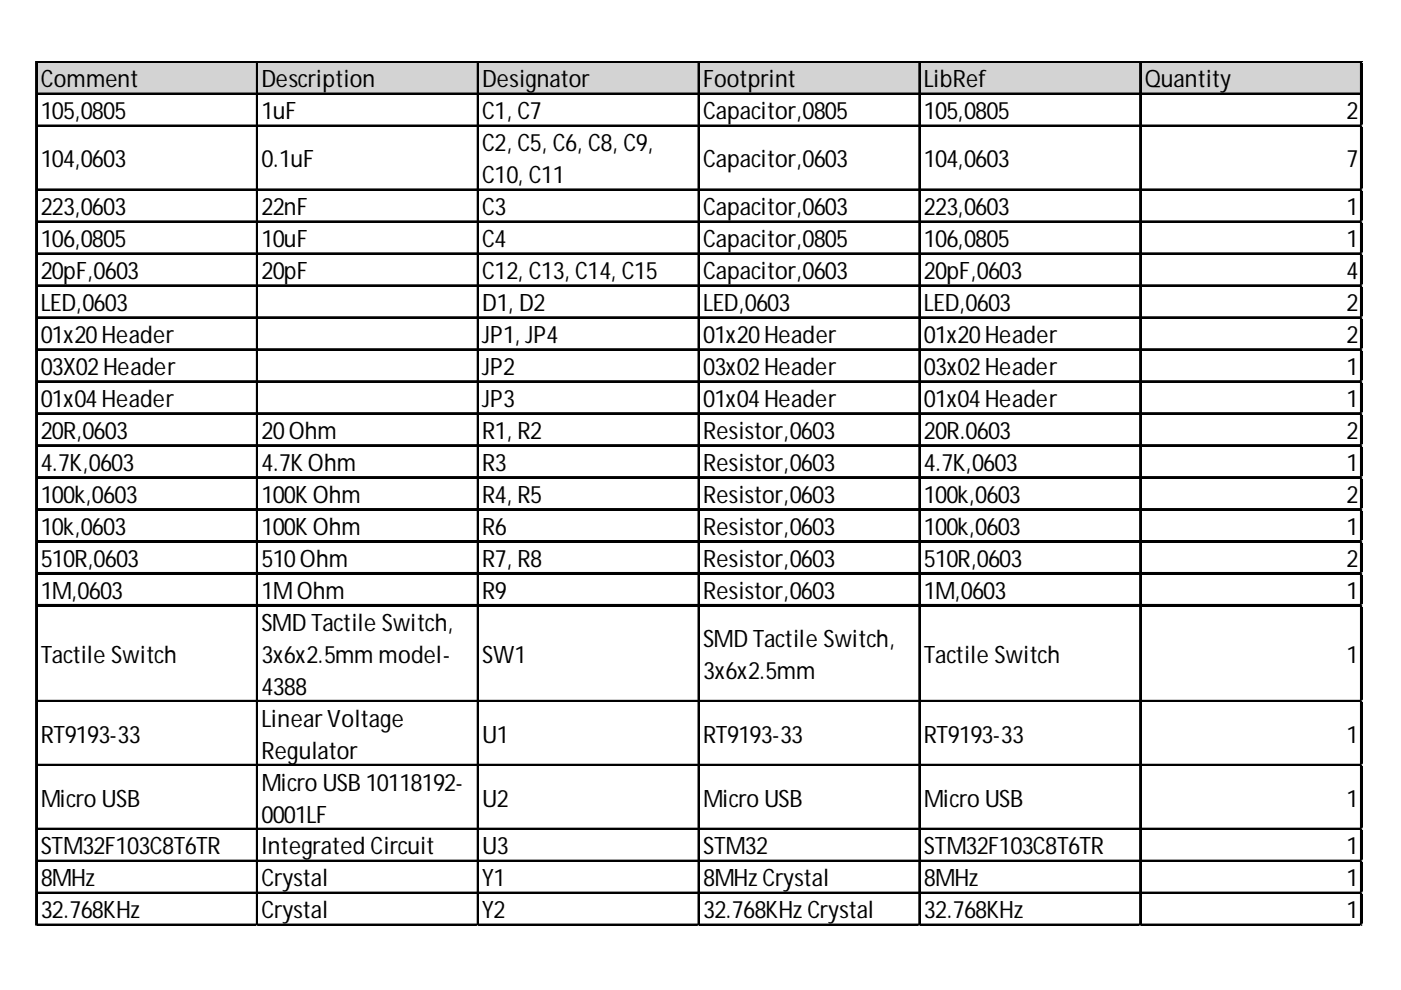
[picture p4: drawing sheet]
<svg xmlns="http://www.w3.org/2000/svg" width="297mm" height="210mm" viewBox="0 0 297 210" stroke-linecap="round" stroke-linejoin="round" font-family="sans-serif">
<defs><g id="words">
<g font-size="5.1">
<text x="8.6" y="18.5">Comment</text>
<text x="55.4" y="18.5">Description</text>
<text x="102.3" y="18.5">Designator</text>
<text x="149.1" y="18.5">Footprint</text>
<text x="195.9" y="18.5">LibRef</text>
<text x="242.7" y="18.5">Quantity</text>
<text x="8.6" y="25.3">105,0805</text>
<text x="55.4" y="25.3">1uF</text>
<text x="102.3" y="25.3">C1, C7</text>
<text x="149.1" y="25.3">Capacitor,0805</text>
<text x="195.9" y="25.3">105,0805</text>
<text x="285.5" y="25.3">2</text>
<text x="8.6" y="35.5">104,0603</text>
<text x="55.4" y="35.5">0.1uF</text>
<text x="102.3" y="32.1">C2, C5, C6, C8, C9,</text>
<text x="149.1" y="35.5">Capacitor,0603</text>
<text x="195.9" y="35.5">104,0603</text>
<text x="285.5" y="35.5">7</text>
<text x="102.3" y="38.9">C10, C11</text>
<text x="8.6" y="45.6">223,0603</text>
<text x="55.4" y="45.6">22nF</text>
<text x="102.3" y="45.6">C3</text>
<text x="149.1" y="45.6">Capacitor,0603</text>
<text x="195.9" y="45.6">223,0603</text>
<text x="285.5" y="45.6">1</text>
<text x="8.6" y="52.4">106,0805</text>
<text x="55.4" y="52.4">10uF</text>
<text x="102.3" y="52.4">C4</text>
<text x="149.1" y="52.4">Capacitor,0805</text>
<text x="195.9" y="52.4">106,0805</text>
<text x="285.5" y="52.4">1</text>
<text x="8.6" y="59.2">20pF,0603</text>
<text x="55.4" y="59.2">20pF</text>
<text x="102.3" y="59.2">C12, C13, C14, C15</text>
<text x="149.1" y="59.2">Capacitor,0603</text>
<text x="195.9" y="59.2">20pF,0603</text>
<text x="285.5" y="59.2">4</text>
<text x="8.6" y="66">LED,0603</text>
<text x="102.3" y="66">D1, D2</text>
<text x="149.1" y="66">LED,0603</text>
<text x="195.9" y="66">LED,0603</text>
<text x="285.5" y="66">2</text>
<text x="8.6" y="72.7">01x20Header</text>
<text x="102.3" y="72.7">JP1, JP4</text>
<text x="149.1" y="72.7">01x20Header</text>
<text x="195.9" y="72.7">01x20Header</text>
<text x="285.5" y="72.7">2</text>
<text x="8.6" y="79.5">03X02Header</text>
<text x="102.3" y="79.5">JP2</text>
<text x="149.1" y="79.5">03x02Header</text>
<text x="195.9" y="79.5">03x02Header</text>
<text x="285.5" y="79.5">1</text>
<text x="8.6" y="86.3">01x04Header</text>
<text x="102.3" y="86.3">JP3</text>
<text x="149.1" y="86.3">01x04Header</text>
<text x="195.9" y="86.3">01x04Header</text>
<text x="285.5" y="86.3">1</text>
<text x="8.6" y="93.1">20R,0603</text>
<text x="55.4" y="93.1">20Ohm</text>
<text x="102.3" y="93.1">R1, R2</text>
<text x="149.1" y="93.1">Resistor,0603</text>
<text x="195.9" y="93.1">20R.0603</text>
<text x="285.5" y="93.1">2</text>
<text x="8.6" y="99.8">4.7K,0603</text>
<text x="55.4" y="99.8">4.7K Ohm</text>
<text x="102.3" y="99.8">R3</text>
<text x="149.1" y="99.8">Resistor,0603</text>
<text x="195.9" y="99.8">4.7K,0603</text>
<text x="285.5" y="99.8">1</text>
<text x="8.6" y="106.6">100k,0603</text>
<text x="55.4" y="106.6">100K Ohm</text>
<text x="102.3" y="106.6">R4, R5</text>
<text x="149.1" y="106.6">Resistor,0603</text>
<text x="195.9" y="106.6">100k,0603</text>
<text x="285.5" y="106.6">2</text>
<text x="8.6" y="113.4">10k,0603</text>
<text x="55.4" y="113.4">100K Ohm</text>
<text x="102.3" y="113.4">R6</text>
<text x="149.1" y="113.4">Resistor,0603</text>
<text x="195.9" y="113.4">100k,0603</text>
<text x="285.5" y="113.4">1</text>
<text x="8.6" y="120.2">510R,0603</text>
<text x="55.4" y="120.2">510Ohm</text>
<text x="102.3" y="120.2">R7, R8</text>
<text x="149.1" y="120.2">Resistor,0603</text>
<text x="195.9" y="120.2">510R,0603</text>
<text x="285.5" y="120.2">2</text>
<text x="8.6" y="127">1M,0603</text>
<text x="55.4" y="127">1MOhm</text>
<text x="102.3" y="127">R9</text>
<text x="149.1" y="127">Resistor,0603</text>
<text x="195.9" y="127">1M,0603</text>
<text x="285.5" y="127">1</text>
<text x="55.4" y="133.7">SMD Tactile Switch,</text>
<text x="149.1" y="137.1">SMD Tactile Switch,</text>
<text x="8.6" y="140.5">Tactile Switch</text>
<text x="55.4" y="140.5">3x6x2.5mm model-</text>
<text x="102.3" y="140.5">SW1</text>
<text x="149.1" y="143.9">3x6x2.5mm</text>
<text x="195.9" y="140.5">Tactile Switch</text>
<text x="285.5" y="140.5">1</text>
<text x="55.4" y="147.3">4388</text>
<text x="55.4" y="154.1">Linear Voltage</text>
<text x="8.6" y="157.5">RT9193-33</text>
<text x="55.4" y="160.8">Regulator</text>
<text x="102.3" y="157.5">U1</text>
<text x="149.1" y="157.5">RT9193-33</text>
<text x="195.9" y="157.5">RT9193-33</text>
<text x="285.5" y="157.5">1</text>
<text x="55.4" y="167.6">Micro USB 10118192-</text>
<text x="8.6" y="171">Micro USB</text>
<text x="102.3" y="171">U2</text>
<text x="149.1" y="171">Micro USB</text>
<text x="195.9" y="171">Micro USB</text>
<text x="285.5" y="171">1</text>
<text x="55.4" y="174.4">0001LF</text>
<text x="8.6" y="181.2">STM32F103C8T6TR</text>
<text x="55.4" y="181.2">Integrated Circuit</text>
<text x="102.3" y="181.2">U3</text>
<text x="149.1" y="181.2">STM32</text>
<text x="195.9" y="181.2">STM32F103C8T6TR</text>
<text x="285.5" y="181.2">1</text>
<text x="8.6" y="187.9">8MHz</text>
<text x="55.4" y="187.9">Crystal</text>
<text x="102.3" y="187.9">Y1</text>
<text x="149.1" y="187.9">8MHz Crystal</text>
<text x="195.9" y="187.9">8MHz</text>
<text x="285.5" y="187.9">1</text>
<text x="8.6" y="194.7">32.768KHz</text>
<text x="55.4" y="194.7">Crystal</text>
<text x="102.3" y="194.7">Y2</text>
<text x="149.1" y="194.7">32.768KHz Crystal</text>
<text x="195.9" y="194.7">32.768KHz</text>
<text x="285.5" y="194.7">1</text>
</g>
</g></defs>
<path d="M7.9 13.3h281v6.8h-281z" fill="#d3d3d3"/>
<g fill="none" stroke="#000" stroke-width=".34">
<path d="M7.6 13v183.3M7.8 13v183.3M7.9 13h280.9M7.9 13.2h280.9M7.9 19.8h280.9M7.9 20h280.9M54.4 13.4v182.9M54.6 13.4v182.9M101.2 13.4v182.9M101.4 13.4v182.9M148.1 13.4v182.9M148.2 13.4v182.9"/>
<path d="M194.9 13.4v182.9M195 13.4v182.9M241.7 13.4v182.9M241.9 13.4v182.9M288.5 13.4v182.9M288.7 13.4v182.9M7.9 26.6h280.9M7.9 26.7h280.9M7.9 40.1h280.9M7.9 40.3h280.9M7.9 46.9h280.9M7.9 47.1h280.9"/>
<path d="M7.9 53.7h280.9M7.9 53.8h280.9M7.9 60.4h280.9M7.9 60.6h280.9M7.9 67.2h280.9M7.9 67.4h280.9M7.9 74h280.9M7.9 74.2h280.9M7.9 80.8h280.9M7.9 80.9h280.9M7.9 87.6h280.9M7.9 87.7h280.9"/>
<path d="M7.9 94.3h280.9M7.9 94.5h280.9M7.9 101.1h280.9M7.9 101.3h280.9M7.9 107.9h280.9M7.9 108.1h280.9M7.9 114.7h280.9M7.9 114.8h280.9M7.9 121.4h280.9M7.9 121.6h280.9M7.9 128.2h280.9M7.9 128.4h280.9"/>
<path d="M7.9 148.5h280.9M7.9 148.7h280.9M7.9 162.1h280.9M7.9 162.3h280.9M7.9 175.7h280.9M7.9 175.8h280.9M7.9 182.4h280.9M7.9 182.6h280.9M7.9 189.2h280.9M7.9 189.4h280.9M7.9 196h280.9M7.9 196.2h280.9"/>
</g>
<path d="M7.6 196.3v.1" fill="none" stroke="#d4d4d4" stroke-width=".34"/>
<path d="M7.6 196.3l.3 .1z" fill="#d4d4d4"/>
<path d="M54.4 196.3v.1" fill="none" stroke="#d4d4d4" stroke-width=".34"/>
<path d="M54.4 196.3l.4 .1z" fill="#d4d4d4"/>
<path d="M101.2 196.3v.1" fill="none" stroke="#d4d4d4" stroke-width=".34"/>
<path d="M101.2 196.3l.4 .1z" fill="#d4d4d4"/>
<path d="M148.1 196.3v.1" fill="none" stroke="#d4d4d4" stroke-width=".34"/>
<path d="M148.1 196.3l.3 .1z" fill="#d4d4d4"/>
<path d="M194.9 196.3v.1" fill="none" stroke="#d4d4d4" stroke-width=".34"/>
<path d="M194.9 196.3l.3 .1z" fill="#d4d4d4"/>
<path d="M241.7 196.3v.1" fill="none" stroke="#d4d4d4" stroke-width=".34"/>
<path d="M241.7 196.3l.3 .1z" fill="#d4d4d4"/>
<path d="M288.5 196.3v.1" fill="none" stroke="#d4d4d4" stroke-width=".34"/>
<path d="M288.5 196.3l.3 .1z" fill="#d4d4d4"/>
<path d="M288.8 26.6h.1" fill="none" stroke="#d4d4d4" stroke-width=".34"/>
<path d="M288.8 26.6l.1 .3z" fill="#d4d4d4"/>
<path d="M288.8 40.1h.1" fill="none" stroke="#d4d4d4" stroke-width=".34"/>
<path d="M288.8 40.1l.1 .4z" fill="#d4d4d4"/>
<path d="M288.8 46.9h.1" fill="none" stroke="#d4d4d4" stroke-width=".34"/>
<path d="M288.8 46.9l.1 .3z" fill="#d4d4d4"/>
<path d="M288.8 53.7h.1" fill="none" stroke="#d4d4d4" stroke-width=".34"/>
<path d="M288.8 53.7l.1 .3z" fill="#d4d4d4"/>
<path d="M288.8 60.4h.1" fill="none" stroke="#d4d4d4" stroke-width=".34"/>
<path d="M288.8 60.4l.1 .4z" fill="#d4d4d4"/>
<path d="M288.8 67.2h.1" fill="none" stroke="#d4d4d4" stroke-width=".34"/>
<path d="M288.8 67.2l.1 .4z" fill="#d4d4d4"/>
<path d="M288.8 74h.1" fill="none" stroke="#d4d4d4" stroke-width=".34"/>
<path d="M288.8 74l.1 .3z" fill="#d4d4d4"/>
<path d="M288.8 80.8h.1" fill="none" stroke="#d4d4d4" stroke-width=".34"/>
<path d="M288.8 80.8l.1 .3z" fill="#d4d4d4"/>
<path d="M288.8 87.6h.1" fill="none" stroke="#d4d4d4" stroke-width=".34"/>
<path d="M288.8 87.6l.1 .3z" fill="#d4d4d4"/>
<path d="M288.8 94.3h.1" fill="none" stroke="#d4d4d4" stroke-width=".34"/>
<path d="M288.8 94.3l.1 .4z" fill="#d4d4d4"/>
<path d="M288.8 101.1h.1" fill="none" stroke="#d4d4d4" stroke-width=".34"/>
<path d="M288.8 101.1l.1 .3z" fill="#d4d4d4"/>
<path d="M288.8 107.9h.1" fill="none" stroke="#d4d4d4" stroke-width=".34"/>
<path d="M288.8 107.9l.1 .3z" fill="#d4d4d4"/>
<path d="M288.8 114.7h.1" fill="none" stroke="#d4d4d4" stroke-width=".34"/>
<path d="M288.8 114.7l.1 .3z" fill="#d4d4d4"/>
<path d="M288.8 121.4h.1" fill="none" stroke="#d4d4d4" stroke-width=".34"/>
<path d="M288.8 121.4l.1 .4z" fill="#d4d4d4"/>
<path d="M288.8 128.2h.1" fill="none" stroke="#d4d4d4" stroke-width=".34"/>
<path d="M288.8 128.2l.1 .4z" fill="#d4d4d4"/>
<path d="M288.8 148.5h.1" fill="none" stroke="#d4d4d4" stroke-width=".34"/>
<path d="M288.8 148.5l.1 .4z" fill="#d4d4d4"/>
<path d="M288.8 162.1h.1" fill="none" stroke="#d4d4d4" stroke-width=".34"/>
<path d="M288.8 162.1l.1 .3z" fill="#d4d4d4"/>
<path d="M288.8 175.7h.1" fill="none" stroke="#d4d4d4" stroke-width=".34"/>
<path d="M288.8 175.7l.1 .3z" fill="#d4d4d4"/>
<path d="M288.8 182.4h.1" fill="none" stroke="#d4d4d4" stroke-width=".34"/>
<path d="M288.8 182.4l.1 .4z" fill="#d4d4d4"/>
<path d="M288.8 189.2h.1" fill="none" stroke="#d4d4d4" stroke-width=".34"/>
<path d="M288.8 189.2l.1 .3z" fill="#d4d4d4"/>
<path d="M288.8 196h.1" fill="none" stroke="#d4d4d4" stroke-width=".34"/>
<path d="M288.8 196l.1 .3z" fill="#d4d4d4"/>
<use href="#words"/>
</svg>
